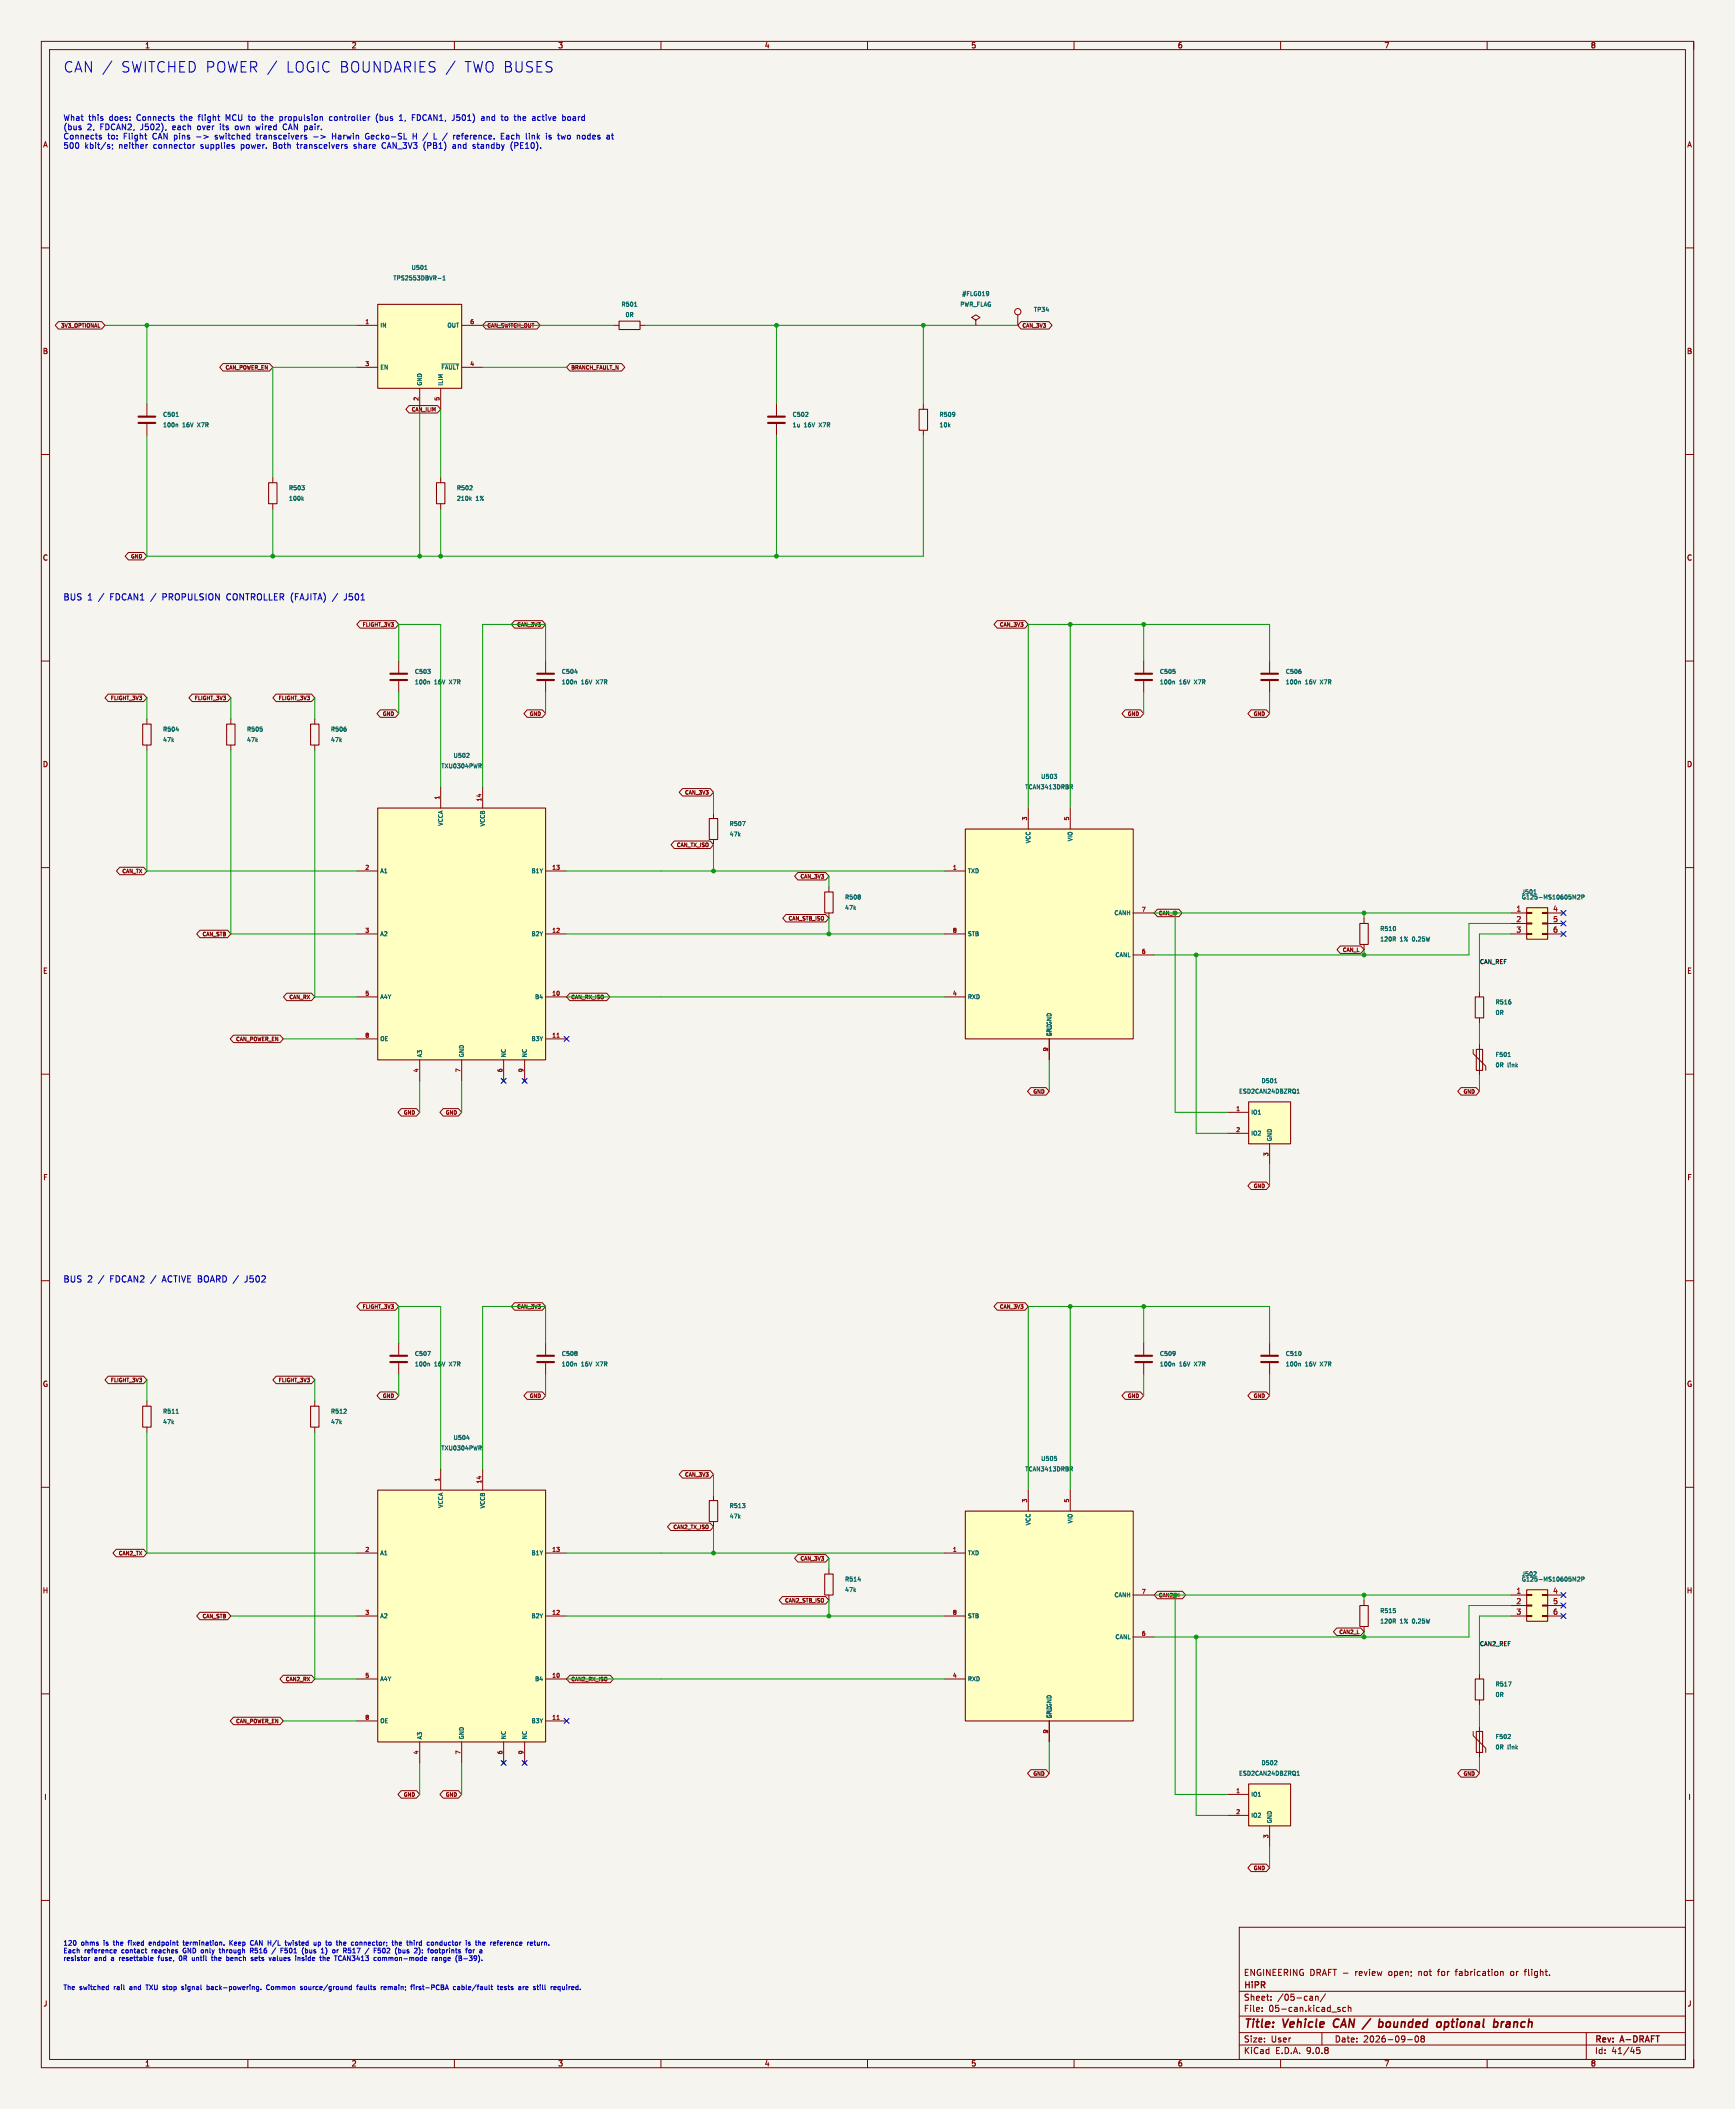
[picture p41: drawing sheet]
<svg xmlns="http://www.w3.org/2000/svg" width="420mm" height="511mm" viewBox="0 0 420 511" stroke-linecap="round" stroke-linejoin="round" font-family="sans-serif">
<defs><g id="words">
<g font-size="3.5" fill="#0000c2">
<text x="15.2" y="17.8">CAN /</text>
<text x="29" y="17.8">SWITCHED POWER /</text>
<text x="68.8" y="17.8">LOGIC BOUNDARIES /</text>
<text x="111.8" y="17.8">TWO BUSES</text>
</g>
<g font-size="2.8" fill="#840000">
<text x="301" y="491.4">Title:</text>
<text x="310.7" y="491.4">Vehicle</text>
<text x="323.6" y="491.4">CAN /</text>
<text x="336.2" y="491.4">bounded</text>
<text x="351.1" y="491.4">optional</text>
<text x="365.6" y="491.4">branch</text>
</g>
<g font-size="2.1" fill="#0000c2">
<text x="15.2" y="145.5">BUS</text>
<text x="21.1" y="145.5">1</text>
<text x="23.9" y="145.5">/</text>
<text x="26.8" y="145.5">FDCAN1</text>
<text x="36.8" y="145.5">/</text>
<text x="39.7" y="145.5">PROPULSION</text>
<text x="55.4" y="145.5">CONTROLLER (FAJITA)</text>
<text x="84.3" y="145.5">J501</text>
<text x="15.2" y="310.6">BUS</text>
<text x="21.1" y="310.6">2</text>
<text x="23.9" y="310.6">/</text>
<text x="26.8" y="310.6">FDCAN2</text>
<text x="36.8" y="310.6">/</text>
<text x="39.7" y="310.6">ACTIVE BOARD /</text>
<text x="60.1" y="310.6">J502</text>
</g>
<g font-size="2.1" fill="#840000">
<text x="301" y="478.5">ENGINEERING DRAFT -</text>
<text x="328.2" y="478.5">review</text>
<text x="336.4" y="478.5">open;</text>
<text x="343.8" y="478.5">not</text>
<text x="348.7" y="478.5">for</text>
<text x="353.1" y="478.5">fabrication</text>
<text x="366.5" y="478.5">or</text>
<text x="370.1" y="478.5">flight.</text>
<text x="301" y="484.5">Sheet:</text>
<text x="301" y="481.7">HiPR</text>
<text x="309.2" y="484.5">/05-can/</text>
<text x="301" y="487.2">File:</text>
<text x="307.1" y="487.2">05-can.kicad_sch</text>
<text x="301" y="497.4">KiCad</text>
<text x="301" y="494.6">Size:</text>
<text x="307.7" y="494.6">User</text>
<text x="308.7" y="497.4">E.D.A.</text>
<text x="316.3" y="497.4">9.0.8</text>
<text x="323" y="494.6">Date:</text>
<text x="330" y="494.6">2026-09-08</text>
<text x="386" y="494.8">Rev:</text>
<text x="386" y="497.4">Id:</text>
<text x="390.1" y="497.4">41/45</text>
<text x="392.4" y="494.8">A-DRAFT</text>
</g>
<g font-size="1.9" fill="#0000c2">
<text x="15.2" y="29.6">What</text>
<text x="21.4" y="29.6">this</text>
<text x="26.5" y="29.6">does:</text>
<text x="33.3" y="29.6">Connects</text>
<text x="44.1" y="29.6">the</text>
<text x="48.6" y="29.6">flight</text>
<text x="55.4" y="29.6">MCU to</text>
<text x="64.4" y="29.6">the</text>
<text x="68.9" y="29.6">propulsion</text>
<text x="81.1" y="29.6">controller</text>
<text x="92.6" y="29.6">(bus</text>
<text x="98.4" y="29.6">1,</text>
<text x="101.7" y="29.6">FDCAN1,</text>
<text x="111.6" y="29.6">J501)</text>
<text x="118.8" y="29.6">and</text>
<text x="123.9" y="29.6">to</text>
<text x="127.2" y="29.6">the</text>
<text x="131.7" y="29.6">active</text>
<text x="139.1" y="29.6">board</text>
<text x="15.2" y="31.8">(bus</text>
<text x="15.2" y="34.1">Connects</text>
<text x="21.1" y="31.8">2,</text>
<text x="24.3" y="31.8">FDCAN2,</text>
<text x="26" y="34.1">to:</text>
<text x="30" y="34.1">Flight</text>
<text x="34.2" y="31.8">J502),</text>
<text x="37.2" y="34.1">CAN pins</text>
<text x="42.1" y="31.8">each</text>
<text x="48.1" y="34.1">-&gt;</text>
<text x="48.3" y="31.8">over</text>
<text x="52.8" y="34.1">switched</text>
<text x="54" y="31.8">its</text>
<text x="57.8" y="31.8">own</text>
<text x="63" y="34.1">transceivers</text>
<text x="63.1" y="31.8">wired</text>
<text x="69.8" y="31.8">CAN pair.</text>
<text x="76.9" y="34.1">-&gt;</text>
<text x="81.6" y="34.1">Harwin</text>
<text x="89.9" y="34.1">Gecko-SL</text>
<text x="101.5" y="34.1">H /</text>
<text x="106.9" y="34.1">L /</text>
<text x="112" y="34.1">reference.</text>
<text x="123.7" y="34.1">Each</text>
<text x="130" y="34.1">link</text>
<text x="135" y="34.1">is</text>
<text x="138.1" y="34.1">two</text>
<text x="142.9" y="34.1">nodes</text>
<text x="15.2" y="36.3">500</text>
<text x="20.5" y="36.3">kbit/s;</text>
<text x="28.9" y="36.3">neither</text>
<text x="37.4" y="36.3">connector</text>
<text x="48.9" y="36.3">supplies</text>
<text x="58.9" y="36.3">power.</text>
<text x="66.8" y="36.3">Both</text>
<text x="72.8" y="36.3">transceivers</text>
<text x="86.7" y="36.3">share</text>
<text x="93.7" y="36.3">CAN_3V3</text>
<text x="103.9" y="36.3">(PB1)</text>
<text x="111.2" y="36.3">and</text>
<text x="116.2" y="36.3">standby</text>
<text x="125.5" y="36.3">(PE10).</text>
</g>
<g font-size="1.8" fill="#840000">
<text x="35" y="11.9">1</text>
<text x="85" y="11.9">2</text>
<text x="135" y="11.9">3</text>
<text x="185" y="11.9">4</text>
<text x="235" y="11.9">5</text>
<text x="285" y="11.9">6</text>
<text x="335" y="11.9">7</text>
<text x="385" y="11.9">8</text>
<text x="10.3" y="35.9">A</text>
<text x="408.3" y="35.9">A</text>
<text x="10.3" y="85.9">B</text>
<text x="408.3" y="85.9">B</text>
<text x="10.3" y="135.9">C</text>
<text x="408.3" y="135.9">C</text>
<text x="10.3" y="185.9">D</text>
<text x="408.3" y="185.9">D</text>
<text x="10.3" y="235.9">E</text>
<text x="408.3" y="235.9">E</text>
<text x="10.3" y="285.9">F</text>
<text x="408.3" y="285.9">F</text>
<text x="10.3" y="335.9">G</text>
<text x="408.3" y="335.9">G</text>
<text x="10.2" y="385.9">H</text>
<text x="408.2" y="385.9">H</text>
<text x="10.6" y="435.9">I</text>
<text x="408.6" y="435.9">I</text>
<text x="10.4" y="485.9">J</text>
<text x="408.4" y="485.9">J</text>
<text x="35" y="500.4">1</text>
<text x="85" y="500.4">2</text>
<text x="135" y="500.4">3</text>
<text x="185" y="500.4">4</text>
<text x="235" y="500.4">5</text>
<text x="285" y="500.4">6</text>
<text x="335" y="500.4">7</text>
<text x="385" y="500.4">8</text>
</g>
<g font-size="1.8" fill="#a90000">
<text x="367" y="220.7">1</text>
<text x="375.8" y="220.7">4</text>
<text x="367" y="223.3">2</text>
<text x="367" y="225.8">3</text>
<text x="375.8" y="223.3">5</text>
<text x="375.8" y="225.8">6</text>
<text x="367" y="385.8">1</text>
<text x="367" y="388.4">2</text>
<text x="375.8" y="385.8">4</text>
<text x="375.8" y="388.4">5</text>
<text x="367" y="390.9">3</text>
<text x="375.8" y="390.9">6</text>
</g>
<g font-size="1.6" fill="#0000c2">
<text x="15.2" y="471.2">120</text>
<text x="15.2" y="473">Each</text>
<text x="19.6" y="471.2">ohms</text>
<text x="20.5" y="473">reference</text>
<text x="25.3" y="471.2">is</text>
<text x="27.9" y="471.2">the</text>
<text x="29.6" y="473">contact</text>
<text x="31.6" y="471.2">fixed</text>
<text x="36.9" y="471.2">endpoint</text>
<text x="37.1" y="473">reaches</text>
<text x="44.9" y="473">GND only</text>
<text x="45.4" y="471.2">termination.</text>
<text x="54.2" y="473">through</text>
<text x="56.9" y="471.2">Keep</text>
<text x="61.8" y="473">R516</text>
<text x="62.1" y="471.2">CAN H/L</text>
<text x="67.4" y="473">/</text>
<text x="69.7" y="473">F501</text>
<text x="71" y="471.2">twisted</text>
<text x="75.1" y="473">(bus</text>
<text x="78.1" y="471.2">up</text>
<text x="79.9" y="473">1)</text>
<text x="81.3" y="471.2">to</text>
<text x="82.9" y="473">or</text>
<text x="84.1" y="471.2">the</text>
<text x="85.8" y="473">R517</text>
<text x="87.9" y="471.2">connector;</text>
<text x="91.3" y="473">/</text>
<text x="93.6" y="473">F502</text>
<text x="98.1" y="471.2">the</text>
<text x="99" y="473">(bus</text>
<text x="101.8" y="471.2">third</text>
<text x="103.9" y="473">2):</text>
<text x="106.9" y="471.2">conductor</text>
<text x="107.4" y="473">footprints</text>
<text x="116.6" y="471.2">is</text>
<text x="116.8" y="473">for</text>
<text x="119.2" y="471.2">the</text>
<text x="123" y="471.2">reference</text>
<text x="132.1" y="471.2">return.</text>
<text x="15.2" y="474.9">resistor</text>
<text x="22.9" y="474.9">and</text>
<text x="27.1" y="474.9">a</text>
<text x="29.2" y="474.9">resettable</text>
<text x="38.9" y="474.9">fuse,</text>
<text x="44.2" y="474.9">0R</text>
<text x="47.5" y="474.9">until</text>
<text x="52.5" y="474.9">the</text>
<text x="56.3" y="474.9">bench</text>
<text x="62.5" y="474.9">sets</text>
<text x="67.1" y="474.9">values</text>
<text x="73.7" y="474.9">inside</text>
<text x="79.9" y="474.9">the</text>
<text x="83.7" y="474.9">TCAN3413</text>
<text x="93.4" y="474.9">common-mode</text>
<text x="107.7" y="474.9">range</text>
<text x="113.6" y="474.9">(B-39).</text>
<text x="15.2" y="481.9">The</text>
<text x="19.2" y="481.9">switched</text>
<text x="27.7" y="481.9">rail</text>
<text x="31.7" y="481.9">and</text>
<text x="36" y="481.9">TXU stop</text>
<text x="45" y="481.9">signal</text>
<text x="51.3" y="481.9">back-powering.</text>
<text x="66" y="481.9">Common</text>
<text x="74.5" y="481.9">source/ground</text>
<text x="88.4" y="481.9">faults</text>
<text x="94.4" y="481.9">remain;</text>
<text x="101.9" y="481.9">first-PCBA</text>
<text x="112.4" y="481.9">cable/fault</text>
<text x="123.3" y="481.9">tests</text>
<text x="128.6" y="481.9">are</text>
<text x="132.5" y="481.9">still</text>
<text x="136.9" y="481.9">required.</text>
</g>
<g font-size="1.4" fill="#006464">
<text x="99.5" y="65.5">U501</text>
<text x="95.1" y="68.1">TPS2553DBVR-1</text>
<text x="232.8" y="71.9">#FLG019</text>
<text x="150.3" y="74.4">R501</text>
<text x="151.3" y="76.9">0R</text>
<text x="232.3" y="74.4">PWR_FLAG</text>
<text x="250.2" y="75.7">TP34</text>
<text x="91.9" y="79.5">IN</text>
<text x="108.1" y="79.5">OUT</text>
<text x="91.9" y="89.6">EN</text>
<text x="106.7" y="89.6">~{FAULT}</text>
<text x="102.3" y="93.5" transform="rotate(-90 102.3 93.5)">GND</text>
<text x="107.4" y="93.5" transform="rotate(-90 107.4 93.5)">ILIM</text>
<text x="39.3" y="101.1">C501</text>
<text x="191.7" y="101.1">C502</text>
<text x="227.3" y="101.1">R509</text>
<text x="39.3" y="103.6">100n</text>
<text x="44.2" y="103.6">16V</text>
<text x="48" y="103.6">X7R</text>
<text x="191.7" y="103.6">1u</text>
<text x="194.6" y="103.6">16V</text>
<text x="198.5" y="103.6">X7R</text>
<text x="227.3" y="103.6">10k</text>
<text x="69.8" y="118.9">R503</text>
<text x="110.5" y="118.9">R502</text>
<text x="69.8" y="121.4">100k</text>
<text x="110.5" y="121.4">210k</text>
<text x="115.2" y="121.4">1%</text>
<text x="100.3" y="165.8">100n</text>
<text x="100.3" y="163.3">C503</text>
<text x="105.1" y="165.8">16V</text>
<text x="109" y="165.8">X7R</text>
<text x="135.9" y="165.8">100n</text>
<text x="135.9" y="163.3">C504</text>
<text x="140.7" y="165.8">16V</text>
<text x="144.5" y="165.8">X7R</text>
<text x="280.6" y="165.8">100n</text>
<text x="280.6" y="163.3">C505</text>
<text x="285.5" y="165.8">16V</text>
<text x="289.3" y="165.8">X7R</text>
<text x="311.1" y="165.8">100n</text>
<text x="311.1" y="163.3">C506</text>
<text x="316" y="165.8">16V</text>
<text x="319.8" y="165.8">X7R</text>
<text x="39.3" y="179.8">47k</text>
<text x="39.3" y="177.3">R504</text>
<text x="59.7" y="179.8">47k</text>
<text x="59.7" y="177.3">R505</text>
<text x="80" y="179.8">47k</text>
<text x="80" y="177.3">R506</text>
<text x="109.6" y="183.6">U502</text>
<text x="106.7" y="186.2">TXU0304PWR</text>
<text x="248" y="191.2">TCAN3413DRBR</text>
<text x="251.9" y="188.7">U503</text>
<text x="107.4" y="200.1" transform="rotate(-90 107.4 200.1)">VCCA</text>
<text x="117.6" y="200.2" transform="rotate(-90 117.6 200.2)">VCCB</text>
<text x="176.5" y="202.7">47k</text>
<text x="176.5" y="200.1">R507</text>
<text x="259.8" y="203.8" transform="rotate(-90 259.8 203.8)">VIO</text>
<text x="249.6" y="204.3" transform="rotate(-90 249.6 204.3)">VCC</text>
<text x="91.9" y="211.6">A1</text>
<text x="128.5" y="211.6">B1Y</text>
<text x="234.2" y="211.6">TXD</text>
<text x="204.4" y="220.5">47k</text>
<text x="204.4" y="217.9">R508</text>
<text x="269.6" y="221.7">CANH</text>
<text x="368.3" y="216.6">J501</text>
<text x="368.3" y="217.9">G125-MS10605M2P</text>
<text x="91.9" y="226.8">A2</text>
<text x="128.5" y="226.8">B2Y</text>
<text x="234.2" y="226.8">STB</text>
<text x="334" y="225.5">R510</text>
<text x="269.8" y="231.9">CANL</text>
<text x="334" y="228.1">120R</text>
<text x="338.9" y="228.1">1%</text>
<text x="342.1" y="228.1">0.25W</text>
<text x="91.9" y="242">A4Y</text>
<text x="129.4" y="242">B4</text>
<text x="234.2" y="242">RXD</text>
<text x="361.9" y="243.3">R516</text>
<text x="361.9" y="245.9">0R</text>
<text x="254.7" y="251" transform="rotate(-90 254.7 251)">GND</text>
<text x="254.7" y="251" transform="rotate(-90 254.7 251)">EP_GND</text>
<text x="91.9" y="252.2">OE</text>
<text x="102.3" y="256" transform="rotate(-90 102.3 256)">A3</text>
<text x="112.5" y="256" transform="rotate(-90 112.5 256)">GND</text>
<text x="122.6" y="256" transform="rotate(-90 122.6 256)">NC</text>
<text x="127.7" y="256" transform="rotate(-90 127.7 256)">NC</text>
<text x="128.5" y="252.2">B3Y</text>
<text x="361.9" y="256">F501</text>
<text x="305.3" y="262.4">D501</text>
<text x="361.9" y="258.6">0R</text>
<text x="364.9" y="258.6">link</text>
<text x="299.8" y="264.9">ESD2CAN24DBZRQ1</text>
<text x="302.8" y="270">IO1</text>
<text x="302.8" y="275.1">IO2</text>
<text x="308.1" y="276.4" transform="rotate(-90 308.1 276.4)">GND</text>
<text x="100.3" y="328.4">C507</text>
<text x="135.9" y="328.4">C508</text>
<text x="280.6" y="328.4">C509</text>
<text x="311.1" y="328.4">C510</text>
<text x="100.3" y="330.9">100n</text>
<text x="105.1" y="330.9">16V</text>
<text x="109" y="330.9">X7R</text>
<text x="135.9" y="330.9">100n</text>
<text x="140.7" y="330.9">16V</text>
<text x="144.5" y="330.9">X7R</text>
<text x="280.6" y="330.9">100n</text>
<text x="285.5" y="330.9">16V</text>
<text x="289.3" y="330.9">X7R</text>
<text x="311.1" y="330.9">100n</text>
<text x="316" y="330.9">16V</text>
<text x="319.8" y="330.9">X7R</text>
<text x="39.3" y="344.9">47k</text>
<text x="39.3" y="342.4">R511</text>
<text x="80" y="344.9">47k</text>
<text x="80" y="342.4">R512</text>
<text x="106.7" y="351.3">TXU0304PWR</text>
<text x="109.6" y="348.7">U504</text>
<text x="251.9" y="353.8">U505</text>
<text x="248" y="356.3">TCAN3413DRBR</text>
<text x="107.4" y="365.2" transform="rotate(-90 107.4 365.2)">VCCA</text>
<text x="117.6" y="365.3" transform="rotate(-90 117.6 365.3)">VCCB</text>
<text x="176.5" y="365.2">R513</text>
<text x="176.5" y="367.8">47k</text>
<text x="249.6" y="369.4" transform="rotate(-90 249.6 369.4)">VCC</text>
<text x="259.8" y="368.9" transform="rotate(-90 259.8 368.9)">VIO</text>
<text x="91.9" y="376.7">A1</text>
<text x="128.5" y="376.7">B1Y</text>
<text x="234.2" y="376.7">TXD</text>
<text x="204.4" y="383">R514</text>
<text x="368.3" y="381.7">J502</text>
<text x="368.3" y="383">G125-MS10605M2P</text>
<text x="204.4" y="385.6">47k</text>
<text x="269.6" y="386.8">CANH</text>
<text x="91.9" y="391.9">A2</text>
<text x="128.5" y="391.9">B2Y</text>
<text x="234.2" y="391.9">STB</text>
<text x="334" y="390.6">R515</text>
<text x="334" y="393.2">120R</text>
<text x="338.9" y="393.2">1%</text>
<text x="342.1" y="393.2">0.25W</text>
<text x="269.8" y="397">CANL</text>
<text x="91.9" y="407.1">A4Y</text>
<text x="129.4" y="407.1">B4</text>
<text x="234.2" y="407.1">RXD</text>
<text x="361.9" y="408.4">R517</text>
<text x="361.9" y="411">0R</text>
<text x="91.9" y="417.3">OE</text>
<text x="128.5" y="417.3">B3Y</text>
<text x="254.7" y="416.1" transform="rotate(-90 254.7 416.1)">GND</text>
<text x="254.7" y="416.1" transform="rotate(-90 254.7 416.1)">EP_GND</text>
<text x="102.3" y="421.1" transform="rotate(-90 102.3 421.1)">A3</text>
<text x="112.5" y="421.1" transform="rotate(-90 112.5 421.1)">GND</text>
<text x="122.6" y="421.1" transform="rotate(-90 122.6 421.1)">NC</text>
<text x="127.7" y="421.1" transform="rotate(-90 127.7 421.1)">NC</text>
<text x="361.9" y="421.1">F502</text>
<text x="361.9" y="423.7">0R</text>
<text x="364.9" y="423.7">link</text>
<text x="299.8" y="430">ESD2CAN24DBZRQ1</text>
<text x="305.3" y="427.5">D502</text>
<text x="302.8" y="435.1">IO1</text>
<text x="302.8" y="440.2">IO2</text>
<text x="308.1" y="441.5" transform="rotate(-90 308.1 441.5)">GND</text>
</g>
<g font-size="1.4" fill="#a90000">
<text x="88.3" y="78.5">1</text>
<text x="113.7" y="78.5">6</text>
<text x="88.3" y="88.7">3</text>
<text x="113.7" y="88.7">4</text>
<text x="101.3" y="97.1" transform="rotate(-90 101.3 97.1)">2</text>
<text x="106.4" y="97.1" transform="rotate(-90 106.4 97.1)">5</text>
<text x="106.4" y="193.7" transform="rotate(-90 106.4 193.7)">1</text>
<text x="116.6" y="194.1" transform="rotate(-90 116.6 194.1)">14</text>
<text x="248.7" y="198.7" transform="rotate(-90 248.7 198.7)">3</text>
<text x="258.8" y="198.7" transform="rotate(-90 258.8 198.7)">5</text>
<text x="88.3" y="210.6">2</text>
<text x="133.5" y="210.6">13</text>
<text x="230.5" y="210.6">1</text>
<text x="276.3" y="220.7">7</text>
<text x="88.3" y="225.8">3</text>
<text x="133.5" y="225.8">12</text>
<text x="230.5" y="225.8">8</text>
<text x="276.3" y="230.9">6</text>
<text x="88.3" y="241.1">5</text>
<text x="133.5" y="241.1">10</text>
<text x="230.5" y="241.1">4</text>
<text x="88.3" y="251.2">8</text>
<text x="133.5" y="251.2">11</text>
<text x="253.7" y="254.6" transform="rotate(-90 253.7 254.6)">2</text>
<text x="101.3" y="259.7" transform="rotate(-90 101.3 259.7)">4</text>
<text x="111.5" y="259.7" transform="rotate(-90 111.5 259.7)">7</text>
<text x="121.7" y="259.7" transform="rotate(-90 121.7 259.7)">6</text>
<text x="126.7" y="259.7" transform="rotate(-90 126.7 259.7)">9</text>
<text x="299.1" y="269">1</text>
<text x="299.1" y="274.1">2</text>
<text x="307.1" y="280" transform="rotate(-90 307.1 280)">3</text>
<text x="106.4" y="358.8" transform="rotate(-90 106.4 358.8)">1</text>
<text x="116.6" y="359.2" transform="rotate(-90 116.6 359.2)">14</text>
<text x="248.7" y="363.8" transform="rotate(-90 248.7 363.8)">3</text>
<text x="258.8" y="363.8" transform="rotate(-90 258.8 363.8)">5</text>
<text x="88.3" y="375.7">2</text>
<text x="133.5" y="375.7">13</text>
<text x="230.5" y="375.7">1</text>
<text x="276.3" y="385.8">7</text>
<text x="88.3" y="390.9">3</text>
<text x="133.5" y="390.9">12</text>
<text x="230.5" y="390.9">8</text>
<text x="276.3" y="396">6</text>
<text x="88.3" y="406.2">5</text>
<text x="133.5" y="406.2">10</text>
<text x="230.5" y="406.2">4</text>
<text x="88.3" y="416.3">8</text>
<text x="133.5" y="416.3">11</text>
<text x="253.7" y="419.7" transform="rotate(-90 253.7 419.7)">2</text>
<text x="101.3" y="424.8" transform="rotate(-90 101.3 424.8)">4</text>
<text x="111.5" y="424.8" transform="rotate(-90 111.5 424.8)">7</text>
<text x="121.7" y="424.8" transform="rotate(-90 121.7 424.8)">6</text>
<text x="126.7" y="424.8" transform="rotate(-90 126.7 424.8)">9</text>
<text x="299.1" y="434.1">1</text>
<text x="299.1" y="439.2">2</text>
<text x="307.1" y="445.1" transform="rotate(-90 307.1 445.1)">3</text>
</g>
<g font-size="1.4" fill="#0f0f0f">
<text x="358.1" y="233.4">CAN_REF</text>
<text x="358.1" y="398.5">CAN2_REF</text>
</g>
<g font-size="1.3" fill="#840000">
<text x="14.6" y="79.5">3V3_OPTIONAL</text>
<text x="117.9" y="79.5">CAN_SWITCH_OUT</text>
<text x="247.4" y="79.5">CAN_3V3</text>
<text x="54.4" y="89.7">CAN_POWER_EN</text>
<text x="138.2" y="89.7">BRANCH_FAULT_N</text>
<text x="99.5" y="99.8">CAN_ILIM</text>
<text x="31.5" y="135.4">GND</text>
<text x="87.6" y="151.9">FLIGHT_3V3</text>
<text x="125" y="151.9">CAN_3V3</text>
<text x="241.8" y="151.9">CAN_3V3</text>
<text x="26.6" y="169.7">FLIGHT_3V3</text>
<text x="47" y="169.7">FLIGHT_3V3</text>
<text x="67.3" y="169.7">FLIGHT_3V3</text>
<text x="92.5" y="173.5">GND</text>
<text x="128" y="173.5">GND</text>
<text x="272.8" y="173.5">GND</text>
<text x="303.3" y="173.5">GND</text>
<text x="165.6" y="192.5">CAN_3V3</text>
<text x="163.7" y="205.2">CAN_TX_ISO</text>
<text x="29.4" y="211.6">CAN_TX</text>
<text x="193.6" y="212.8">CAN_3V3</text>
<text x="48.8" y="226.8">CAN_STB</text>
<text x="190.7" y="223">CAN_STB_ISO</text>
<text x="324.9" y="230.6">CAN_L</text>
<text x="69.9" y="242.1">CAN_RX</text>
<text x="138.2" y="242.1">CAN_RX_ISO</text>
<text x="57" y="252.2">CAN_POWER_EN</text>
<text x="97.6" y="270">GND</text>
<text x="107.7" y="270">GND</text>
<text x="250" y="264.9">GND</text>
<text x="354.1" y="264.9">GND</text>
<text x="303.3" y="287.8">GND</text>
<text x="87.6" y="317">FLIGHT_3V3</text>
<text x="125" y="317">CAN_3V3</text>
<text x="241.8" y="317">CAN_3V3</text>
<text x="26.6" y="334.8">FLIGHT_3V3</text>
<text x="67.3" y="334.8">FLIGHT_3V3</text>
<text x="92.5" y="338.6">GND</text>
<text x="128" y="338.6">GND</text>
<text x="272.8" y="338.6">GND</text>
<text x="303.3" y="338.6">GND</text>
<text x="165.6" y="357.6">CAN_3V3</text>
<text x="162.8" y="370.3">CAN2_TX_ISO</text>
<text x="28.6" y="376.7">CAN2_TX</text>
<text x="193.6" y="377.9">CAN_3V3</text>
<text x="189.9" y="388.1">CAN2_STB_ISO</text>
<text x="48.8" y="391.9">CAN_STB</text>
<text x="324" y="395.7">CAN2_L</text>
<text x="69" y="407.2">CAN2_RX</text>
<text x="138.2" y="407.2">CAN2_RX_ISO</text>
<text x="57" y="417.3">CAN_POWER_EN</text>
<text x="250" y="430">GND</text>
<text x="354.1" y="430">GND</text>
<text x="97.6" y="435.1">GND</text>
<text x="107.7" y="435.1">GND</text>
<text x="303.3" y="452.9">GND</text>
</g>
<g font-size="1.3" fill="#009600">
<text x="280.4" y="221.7">CAN_H</text>
<text x="280.4" y="386.8">CAN2_H</text>
</g>
</g></defs>
<path d="M0 0h420v510.5h-420z" fill="#f5f4ef" stroke="#f5f4ef" stroke-width=".24"/>
<g fill="none" stroke="#840000" stroke-width=".24">
<path d="M10 10h400v490.5h-400zM12 12h396v486.5h-396zM60 10v2M110 10v2M160 10v2M210 10v2M260 10v2M310 10v2M360 10v2M410 10v2M10 60h2M408 60h2"/>
<path d="M10 110h2M408 110h2M10 160h2M408 160h2M10 210h2M200.7 214.6v1.3M408 210h2M200.7 221v1.3M10 260h2M408 260h2M10 310h2M408 310h2"/>
<path d="M35.6 339.1v1.3M76.2 339.1v1.3M132.1 325.1v2.8M132.1 330v2.8M35.6 345.5v1.2M76.2 345.5v1.2M10 360h2M408 360h2M10 410h2M408 410h2M10 460h2M300 466.5h108v32h-108z"/>
<path d="M352.2 477.2h.6M363.3 477.3h.5l.1 .9M366 477.2l-.3 .3v.4l.3 .3M369 477.2h.5M369.5 476.7l-.3 .2v1.3M408 460h2M60 498.5v2M110 498.5v2M160 498.5v2M210 498.5v2M260 498.5v2M300 495h108"/>
<path d="M300 492h108M300 488h108M300 482h108M305.5 486.8v.1M305.5 486v.1M307.7 484.1v.1M307.7 483.3v.1M310 498.5v2M317.5 483.2l.2 .2v.8M317.7 484.1l-.5 .1M317.7 483.6h-.5M318.5 483.3h.5l.1 .9"/>
<path d="M318.5 483.2v1M320 492v3M320.9 482.6l-1.3 2M323.9 486.3l.5 .2 .1 .2-.3 .2-.4-.1M323.9 486h.5M325.7 486l-.4-.1-.3 .3 .2 .6h.5M326.4 486h.6v.9M326.4 485.4v1.5M340.7 493.7h1.2M342.7 492.9l.2-.1a.8 .8 0 0 1 .5 .7 .8 .8 0 0 1-.5 .8l-.4-.6zM344.2 493.4l-.2-.2 .2-.4 .5 .1 .1 .2-.3 .3M344.2 493.4l-.2 .3v.5l.2 .1 .5-.1 .1-.2-.1-.4-.2-.2"/>
<path d="M344.2 493.4h.3M360 498.5v2M384 492v6.5M397 495.6h-.8v.7l.7-.1 .1 .8-.3 .1-.5-.1M410 498.5v2"/>
</g>
<path d="M323.1 489l-.3 .9 .3 .7M333.9 489.5l.6-.1 .3 .4-.2 .7-.7 .2M349.6 490.6h.8M349.8 489.4l-.3 2M350.4 489.4l-.6 .1M363.5 489.4l-.2 1.3M364.1 489.4l-.4 .1-.2 .3M364.9 490a.4 .4 0 0 0-.4 .3 .4 .4 0 0 0 .3 .4h.5M364.9 489.4l-.2 .1" fill="none" stroke="#840000" stroke-width=".4"/>
<path d="M130 328.2h4.1M130 329.7h4.1" fill="none" stroke="#840000" stroke-width=".51"/>
<path d="M208.2 216.7v.3M208.2 217.2v.3M139.3 330l.3 .1v.6M139.7 327.2v.3M139.7 327.7v.3M42.6 342.1h.6M83.2 342.1h.6M83.8 341.2v.3" fill="none" stroke="#006464" stroke-width=".24"/>
<path d="M199.6 215.9h2.1v5.1h-2.1zM34.5 340.4h2.1v5.1h-2.1zM75.2 340.4h2v5.1h-2z" fill="none" stroke="#840000" stroke-width=".25"/>
<path d="M91.4 360.7h40.7v61h-40.7z" fill="#ffffc2"/>
<path d="M222.5 99.1h2v5.1h-2zM91.4 360.7h40.7v61h-40.7z" fill="none" stroke="#840000" stroke-width=".25"/>
<g fill="none" stroke="#840000" stroke-width=".24">
<path d="M188 97.8v2.8M223.5 97.8v1.3M188 102.6v2.8M223.5 104.2v1.2M106.7 355.6v5.1M116.8 355.6v5.1M86.4 375.9h5M132.1 375.9h5.1M86.4 391.2h5M132.1 391.2h5.1M86.4 406.4h5M86.4 416.6h5"/>
<path d="M132.1 406.4h5.1M132.1 416.6h5.1M101.6 421.7v5M111.8 421.7v5M121.5 426.4l.8 .7M121.9 421.7v5M122.3 426.4l-.8 .7M126.6 426.4l.8 .7M127 421.7v5M127.4 426.4l-.8 .7"/>
</g>
<path d="M134.8 416.2h.6" fill="none" stroke="#a90000" stroke-width=".24"/>
<path d="M195.5 99.9v.3M231.1 99.9v.5M195 100.8h.6M231.1 100.4v.2M231.1 100.2v.1M113 348.1h.6M116.2 350.5l.3 .5M116.4 350v.5" fill="none" stroke="#006464" stroke-width=".24"/>
<path d="M185.9 100.8h4.1M185.9 102.4h4.1" fill="none" stroke="#840000" stroke-width=".51"/>
<path d="M233.7 200.7h40.6v50.8h-40.6z" fill="#ffffc2"/>
<path d="M105.7 116.9h2v5h-2zM34.5 175.3h2.1v5.1h-2.1zM54.9 175.3h2v5.1h-2zM75.2 175.3h2v5.1h-2zM233.7 200.7h40.6v50.8h-40.6zM357.4 254h1.5v5.1h-1.5zM329.2 388.6h2v5.1h-2z" fill="none" stroke="#840000" stroke-width=".25"/>
<g fill="none" stroke="#840000" stroke-width=".24">
<path d="M106.7 115.6v1.3M106.7 121.9v1.3M35.6 174v1.3M55.9 174v1.3M76.2 174v1.3M96.5 160v2.8M96.5 164.9v2.8M132.1 160v2.8M132.1 164.9v2.8M35.6 180.4v1.2M55.9 180.4v1.2M76.2 180.4v1.2"/>
<path d="M248.9 195.6v5.1M259.1 195.6v5.1M228.6 210.8h5.1M228.6 226.1h5.1M274.3 221h5.1M274.3 231.2h5.1M228.6 241.3h5.1M254 251.5v5.1M356.6 254v1l3.1 3.1v1M358.1 252.7v7.7M96.5 325.1v2.8M96.5 330v2.8"/>
<path d="M330.2 387.4v1.2M330.2 393.7v1.3"/>
</g>
<g fill="none" stroke="#006464" stroke-width=".24">
<path d="M113.7 118.6h.6M114.3 117.7v.3M113.8 120.7l.3 .4M114.1 120.4l-.4 .4M42.6 176.7h.6M63.5 176.5v.4M83.8 176.5v.4M103.5 162h.6l-.3 .4M103.7 164.9l.3 .1v.6M104.1 162.5v.4M139.1 162.7h.7M139.3 164.9l.3 .1v.6"/>
<path d="M255.2 187.4h.6l-.3 .4M255.7 187.9v.5M259.3 190.5l.3 .5M259.4 190h.1M259.5 190l.1 .1M259.6 190.1v.2l-.2 .2M365 255.7h.6M103.5 327.1h.7l-.4 1M103.7 330l.3 .1v.6M337.5 392.4l.3 .5M337.8 392v.3M337.8 389.8v.5"/>
</g>
<path d="M94.5 163.1h4.1M94.5 164.6h4.1M130 163.1h4.1M130 164.6h4.1M94.5 328.2h4.1M94.5 329.7h4.1" fill="none" stroke="#840000" stroke-width=".51"/>
<path d="M302.3 431.8h10.1v10.2h-10.1z" fill="#ffffc2"/>
<path d="M302.3 431.8h10.1v10.2h-10.1z" fill="none" stroke="#840000" stroke-width=".25"/>
<path d="M297.2 434.4h5.1M297.2 439.4h5.1M307.3 442v5.1" fill="none" stroke="#840000" stroke-width=".24"/>
<path d="M308.5 427.2h.6M309.1 426.3v.3M314 429.7h.5M314 429l.3-.3v1" fill="none" stroke="#006464" stroke-width=".24"/>
<path d="M233.7 365.8h40.6v50.8h-40.6z" fill="#ffffc2"/>
<path d="M233.7 365.8h40.6v50.8h-40.6zM357.1 406.4h2.1v5.1h-2.1z" fill="none" stroke="#840000" stroke-width=".25"/>
<g fill="none" stroke="#840000" stroke-width=".24">
<path d="M276.9 325.1v2.8M276.9 330v2.8M307.3 325.1v2.8M307.3 330v2.8M228.6 375.9h5.1M248.9 360.7v5.1M259.1 360.7v5.1M228.6 391.2h5.1M274.3 386.1h5.1M274.3 396.3h5.1M228.6 406.4h5.1M254 416.6v5.1"/>
<path d="M358.1 405.1v1.3M358.1 411.5v1.3"/>
</g>
<path d="M284 330l.3 .1v.6M284.4 327.2v.7M284.5 327.6l-.1 .1M314.5 330l.3 .1v.6M314.9 327.3v.6M255.3 352.5h.4M255.7 353v.5M259.3 355.6l.3 .5M259.4 355.1l.2 .2-.2 .3M365.1 407.1h.7l-.4 1" fill="none" stroke="#006464" stroke-width=".24"/>
<path d="M274.8 328.2h4.1M274.8 329.7h4.1M305.3 328.2h4.1M305.3 329.7h4.1" fill="none" stroke="#840000" stroke-width=".51"/>
<path d="M91.4 195.6h40.7v61h-40.7z" fill="#ffffc2"/>
<path d="M91.4 195.6h40.7v61h-40.7zM357.4 419.1h1.5v5.1h-1.5z" fill="none" stroke="#840000" stroke-width=".25"/>
<g fill="none" stroke="#840000" stroke-width=".24">
<path d="M106.7 190.5v5.1M116.8 190.5v5.1M86.4 210.8h5M132.1 210.8h5.1M86.4 226.1h5M132.1 226.1h5.1M86.4 241.3h5M86.4 251.5h5M101.6 256.6v5M111.8 256.6v5M121.9 256.6v5M127 256.6v5"/>
<path d="M132.1 241.3h5.1M132.1 251.5h5.1M121.5 261.3l.8 .7M122.3 261.3l-.8 .7M126.6 261.3l.8 .7M127.4 261.3l-.8 .7M356.6 419.1v1l3.1 3.1v1M358.1 417.8v7.7"/>
</g>
<path d="M134.8 251.1h.6" fill="none" stroke="#a90000" stroke-width=".24"/>
<path d="M113.5 182.4v.4l-.6 .6h.6M116.2 185.4l.3 .5M116.4 184.9v.5M365.5 419.9l.1 .4-.6 .5h.6" fill="none" stroke="#006464" stroke-width=".24"/>
<path d="M91.4 73.7h20.4v20.3h-20.4z" fill="#ffffc2"/>
<path d="M91.4 73.7h20.4v20.3h-20.4z" fill="none" stroke="#840000" stroke-width=".25"/>
<path d="M86.4 78.8h5M111.8 78.8h5M86.4 88.9h5M101.6 94v5.1M106.7 94v5.1M111.8 88.9h5" fill="none" stroke="#840000" stroke-width=".24"/>
<path d="M102.8 65.2h.6M103 64.4l.1-.2v1M106 67.4h.8M107.2 67.8h.6M107.2 67.1l.3-.3v1M106.9 88.1h4.2" fill="none" stroke="#006464" stroke-width=".24"/>
<path d="M302.3 266.7h10.1v10.2h-10.1z" fill="#ffffc2"/>
<path d="M171.7 198.1h2v5.1h-2zM329.2 223.5h2v5.1h-2zM357.1 241.3h2.1v5.1h-2.1zM302.3 266.7h10.1v10.2h-10.1zM199.6 381h2.1v5.1h-2.1z" fill="none" stroke="#840000" stroke-width=".25"/>
<g fill="none" stroke="#840000" stroke-width=".24">
<path d="M236.2 77.5l1-.7-1-.6-1 .6 1 .7v1.3M236.2 78.8h.1M276.9 160v2.8M276.9 164.9v2.8M172.7 196.9v1.2M172.7 203.2v1.3M330.2 222.3v1.2M330.2 228.6v1.3M358.1 240v1.3M358.1 246.4v1.3M297.2 269.3h5.1M297.2 274.3h5.1"/>
<path d="M307.3 276.9v5.1M200.7 379.7v1.3M200.7 386.1v1.3"/>
</g>
<g fill="none" stroke="#006464" stroke-width=".24">
<path d="M239 70.6l.3 .2v.6l-.2 .2M239.3 71l-.3 .2M284 164.9l.3 .1v.6M284.4 162.5v.4M179.7 198.8h.7l-.4 1.1M337.5 227.3l.3 .5M337.8 226.9v.3M337.8 224.4v.7M365.7 242.5v.4M308.5 262.1h.6M314 264.6h.5M314 263.9l.3-.3v1"/>
<path d="M207.7 382.4h.6"/>
</g>
<path d="M274.8 163.1h4.1M274.8 164.6h4.1" fill="none" stroke="#840000" stroke-width=".51"/>
<path d="M369.6 219.7h5v7.6h-5z" fill="#ffffc2"/>
<path d="M65 116.9h2.1v5h-2.1zM369.6 219.7h5v7.6h-5zM171.7 363.2h2v5.1h-2z" fill="none" stroke="#840000" stroke-width=".25"/>
<g fill="none" stroke="#840000" stroke-width=".24">
<path d="M35.6 97.8v2.8M35.6 102.6v2.8M66 115.6v1.3M66 121.9v1.3M365.8 221h3.8M365.8 223.5h3.8M365.8 226.1h3.8M369.6 220.9h1.2v.2h-1.2zM369.6 223.4h1.2v.3h-1.2zM369.6 225.9h1.2v.3h-1.2zM373.4 220.9h1.2v.2h-1.2zM373.4 223.4h1.2v.3h-1.2z"/>
<path d="M373.4 225.9h1.2v.3h-1.2zM374.6 221h3.9M374.6 223.5h3.9M374.6 226.1h3.9M172.7 362v1.2M172.7 368.3v1.3"/>
</g>
<path d="M42.6 100.8h.6M42.7 102.7l.3 .1v.5M73 117.6h.7l-.4 .4M73.6 118.1v.4M73.2 120.7l.3 .4M73.5 120.4l-.4 .4M371.3 216.4h.6M371.5 215.5l.1-.1v1M381.9 216.7l.4-.1 .2 .3-.7 .7h.7M382.9 217.2l.5-.1v-.4l-.5-.1v1M179.7 363.9h.6l-.3 .4M180.3 364.4v.5" fill="none" stroke="#006464" stroke-width=".24"/>
<path d="M33.5 100.8h4.1M33.5 102.4h4.1" fill="none" stroke="#840000" stroke-width=".51"/>
<path d="M369.6 384.8h5v7.6h-5z" fill="#ffffc2"/>
<path d="M149.9 77.7h5v2.1h-5zM369.6 384.8h5v7.6h-5z" fill="none" stroke="#840000" stroke-width=".25"/>
<g fill="none" stroke="#840000" stroke-width=".24">
<path d="M14.2 77.9h10.4l.8 .9-.8 .9h-10.4l-.8-.9zM117.6 77.9h12.4l.8 .9-.8 .9h-12.4l-.8-.9zM148.6 78.8h1.3M154.9 78.8h1.3M246.4 76.2v2.6M247.2 77.9h6.7l.8 .9-.8 .9h-6.7l-.8-.9zM54 88h11.3l.7 .9-.7 .9h-11.3l-.8-.9zM99 98.2h6.9l.8 .9-.8 .9h-6.9l-.8-.9zM137.9 88h12.6l.8 .9-.8 .9h-12.6l-.7-.9zM31.1 133.7h3.7l.8 .9-.8 .9h-3.7l-.8-.9zM87.2 150.2h8.5l.8 .9-.8 .9h-8.5l-.8-.9zM124.6 150.2h6.7l.8 .9-.8 .9h-6.7l-.8-.9z"/>
<path d="M241.4 150.2h6.7l.8 .9-.8 .9h-6.7l-.8-.9zM26.2 168h8.6l.8 .9-.8 .9h-8.6l-.8-.9zM46.5 168h8.6l.8 .9-.8 .9h-8.6l-.8-.9zM66.8 168h8.6l.8 .9-.8 .9h-8.6l-.7-.9zM92 171.8h3.7l.8 .9-.8 .9h-3.7l-.7-.9zM127.6 171.8h3.7l.8 .9-.8 .9h-3.7l-.8-.9zM272.4 171.8h3.7l.8 .9-.8 .9h-3.7l-.8-.9zM302.9 171.8h3.7l.7 .9-.7 .9h-3.7l-.8-.9zM307.3 160v2.8M307.3 164.9v2.8M165.2 190.9h6.7l.8 .9-.8 .9h-6.7l-.8-.9zM29 209.9h5.8l.8 .9-.8 .9h-5.8l-.8-.9z"/>
<path d="M163.2 203.6h8.7l.8 .9-.8 .9h-8.7l-.8-.9zM193.1 211.2h6.8l.8 .9-.8 .9h-6.8l-.7-.9zM48.4 225.2h6.7l.8 .9-.8 .9h-6.7l-.8-.9zM190.3 221.4h9.6l.8 .9-.8 .9h-9.6l-.8-.9zM280.2 220.1h5.2l.8 .9-.8 .9h-5.2l-.8-.9zM324.4 229h5l.8 .9-.8 .9h-5l-.7-.9zM56.5 250.6h11.3l.8 .9-.8 .9h-11.3l-.8-.9zM69.4 240.4h6l.8 .9-.8 .9h-6l-.8-.9zM137.9 240.4h9l.8 .9-.8 .9h-9l-.7-.9zM97.1 268.4h3.7l.8 .9-.8 .9h-3.7l-.8-.9zM107.3 268.4h3.7l.8 .9-.8 .9h-3.7l-.8-.9zM249.5 263.3h3.7l.8 .9-.8 .9h-3.7l-.8-.9z"/>
<path d="M353.7 263.3h3.7l.7 .9-.7 .9h-3.7l-.8-.9zM302.9 286.1h3.7l.7 .9-.7 .9h-3.7l-.8-.9zM87.2 315.3h8.5l.8 .9-.8 .9h-8.5l-.8-.9zM124.6 315.3h6.7l.8 .9-.8 .9h-6.7l-.8-.9zM241.4 315.3h6.7l.8 .9-.8 .9h-6.7l-.8-.9zM26.2 333.1h8.6l.8 .9-.8 .9h-8.6l-.8-.9zM66.8 333.1h8.6l.8 .9-.8 .9h-8.6l-.7-.9zM92 336.9h3.7l.8 .9-.8 .9h-3.7l-.7-.9zM127.6 336.9h3.7l.8 .9-.8 .9h-3.7l-.8-.9zM272.4 336.9h3.7l.8 .9-.8 .9h-3.7l-.8-.9zM302.9 336.9h3.7l.7 .9-.7 .9h-3.7l-.8-.9zM165.2 356h6.7l.8 .9-.8 .9h-6.7l-.8-.9z"/>
<path d="M28.1 375h6.7l.8 .9-.8 .9h-6.7l-.8-.9zM162.4 368.7h9.5l.8 .9-.8 .9h-9.5l-.8-.9zM193.1 376.3h6.8l.8 .9-.8 .9h-6.8l-.7-.9zM48.4 390.3h6.7l.8 .9-.8 .9h-6.7l-.8-.9zM189.4 386.5h10.5l.8 .9-.8 .9h-10.5l-.8-.9zM280.2 385.2h6l.8 .9-.8 .9h-6l-.8-.9zM323.6 394.1h5.8l.8 .9-.8 .9h-5.8l-.8-.9zM365.8 386.1h3.8M365.8 388.6h3.8M365.8 391.2h3.8M369.6 386h1.2v.2h-1.2zM369.6 388.5h1.2v.3h-1.2z"/>
<path d="M369.6 391h1.2v.3h-1.2zM373.4 386h1.2v.2h-1.2zM373.4 388.5h1.2v.3h-1.2zM373.4 391h1.2v.3h-1.2zM374.6 386.1h3.9M374.6 388.6h3.9M374.6 391.2h3.9M56.5 415.7h11.3l.8 .9-.8 .9h-11.3l-.8-.9zM68.6 405.5h6.8l.8 .9-.8 .9h-6.8l-.8-.9zM137.9 405.5h9.8l.8 .9-.8 .9h-9.8l-.7-.9zM97.1 433.5h3.7l.8 .9-.8 .9h-3.7l-.8-.9zM107.3 433.5h3.7l.8 .9-.8 .9h-3.7l-.8-.9z"/>
<path d="M249.5 428.4h3.7l.8 .9-.8 .9h-3.7l-.8-.9zM353.7 428.4h3.7l.7 .9-.7 .9h-3.7l-.8-.9zM302.9 451.2h3.7l.7 .9-.7 .9h-3.7l-.8-.9z"/>
<circle cx="246.4" cy="75.4" r=".76"/>
</g>
<path d="M153.6 74.1h.6M314.5 164.9l.3 .1v.6M314.9 162.5v.4M371.7 380.5l.2 .2-.1 .2-.6 .6h.7M381.9 381.8l.4-.1 .2 .3-.7 .7h.7M382.9 382.3l.5-.1v-.4l-.5-.1v1" fill="none" stroke="#006464" stroke-width=".24"/>
<path d="M305.3 163.1h4.1M305.3 164.6h4.1" fill="none" stroke="#840000" stroke-width=".51"/>
<g fill="none" stroke="#009600" stroke-width=".24">
<path d="M25.4 78.8h61M35.6 78.8v19M116.8 78.8h31.8M156.2 78.8h90.2M188 78.8v19M223.5 78.8v19M86.4 88.9h-20.4v26.7M101.6 99.1v35.5M106.7 99.1v16.5M116.8 88.9h20.4M35.6 105.4v29.2h187.9v-29.2M188 105.4v29.2"/>
<path d="M66 123.2v11.4M106.7 123.2v11.4M259.1 151.1v44.5M276.9 151.1v8.9M35.6 168.9v5.1M55.9 168.9v5.1M76.2 168.9v5.1M96.5 160v-8.9h10.2v39.4M96.5 167.7v5M132.1 160v-8.9h-15.3v39.4M132.1 167.7v5M276.9 167.7v5"/>
<path d="M307.3 160v-8.9h-58.4v44.5M307.3 167.7v5M35.6 181.6v29.2h50.8M55.9 181.6v44.5h30.5M76.2 181.6v59.7h10.2M172.7 191.8v5.1M137.2 210.8h91.4M172.7 204.5v6.3M200.7 212.1v2.5M137.2 226.1h91.4M200.7 222.3v3.8M279.4 221h86.4"/>
<path d="M284.5 221v48.3h12.7M289.6 231.2v43.1h7.6M330.2 221v1.3M330.2 229.9v1.3M365.8 226.1h-7.7v13.9M365.8 223.5h-10.2v7.7h-76.2M68.6 251.5h17.8M137.2 241.3h91.4M254 256.6v7.6M358.1 247.7v5M101.6 261.6v7.7M111.8 261.6v7.7"/>
<path d="M358.1 260.4v3.8M307.3 282v5M259.1 316.2v44.5M276.9 316.2v8.9M35.6 334v5.1M76.2 334v5.1M96.5 325.1v-8.9h10.2v39.4M96.5 332.8v5M132.1 325.1v-8.9h-15.3v39.4M132.1 332.8v5M276.9 332.8v5M307.3 325.1v-8.9h-58.4v44.5"/>
<path d="M307.3 332.8v5M35.6 346.7v29.2h50.8M76.2 346.7v59.7h10.2M172.7 356.9v5.1M137.2 375.9h91.4M172.7 369.6v6.3M200.7 377.2v2.5M55.9 391.2h30.5M137.2 391.2h91.4M200.7 387.4v3.8M279.4 386.1h86.4M284.5 386.1v48.3h12.7"/>
<path d="M289.6 396.3v43.1h7.6M330.2 386.1v1.3M330.2 395v1.3M365.8 391.2h-7.7v13.9M365.8 388.6h-10.2v7.7h-76.2M68.6 416.6h17.8M137.2 406.4h91.4M358.1 412.8v5M101.6 426.7v7.7M111.8 426.7v7.7M254 421.7v7.6M358.1 425.5v3.8"/>
<path d="M307.3 447.1v5"/>
</g>
<g fill="none" stroke="#000084" stroke-width=".24">
<path d="M377.9 225.5l1.2 1.2M377.9 220.4l1.2 1.2M377.9 222.9l1.2 1.2M379.1 225.5l-1.2 1.2M379.1 220.4l-1.2 1.2M379.1 222.9l-1.2 1.2M136.6 250.9l1.2 1.2M137.8 250.9l-1.2 1.2M121.3 261l1.2 1.2M122.5 261l-1.2 1.2M126.4 261l1.2 1.2M127.6 261l-1.2 1.2"/>
<path d="M377.9 390.6l1.2 1.2M377.9 385.5l1.2 1.2M377.9 388l1.2 1.2M379.1 390.6l-1.2 1.2M379.1 385.5l-1.2 1.2M379.1 388l-1.2 1.2M136.6 416l1.2 1.2M137.8 416l-1.2 1.2M121.3 426.1l1.2 1.2M122.5 426.1l-1.2 1.2M126.4 426.1l1.2 1.2M127.6 426.1l-1.2 1.2"/>
</g>
<g fill="none" stroke="#0000c2" stroke-width=".24">
<path d="M27.1 14.8l-2.2 3.2M67 14.8l-2.2 3.2M110.2 14.8l-2.2 3.2M19.6 31v.3M24.1 33.1l.4 .2 .1 .2-.2 .2-.4-.1M24.2 32.7l-.1 .1M24.4 32.7l.1 .1M26.1 35.4l.4 .1 .1 .2-.2 .2h-.4M26.1 35.1h.4M27.2 35.1v.1M27.3 35.9l-.2 .2M35.3 33.6l.2 .1"/>
<path d="M35.7 35l-.2 .1M40.2 31.3l-.1 .2M46.7 35v.9M47.1 35l-.4 .3M52.1 33.6l.1 .1M52.3 32.7l-.2 .2 .2 .3M53.3 30.5v.9M53.3 30v.1M55.2 28.8l-.5-1v1.4M56.7 35.5v.4M57.2 30.5l-.3 .2v.4l.3 .3M61.9 30.5l.3 .9 .3-.7"/>
<path d="M62 32.7h.5M62.2 32.3v1.2l.2 .2M63.2 28.2h.5M63.4 27.8v1.2l.3 .2M66.2 34.5v1.4h.5M66.2 35.2h.5M67.7 28.3l.6 .1M67.7 28.2v1.4M68.3 29l-.6 .1M68.5 30.6l.3 .7h.5M71.8 35h.5M72 34.5v1.2l.2 .2"/>
<path d="M74.1 33.2l.2 .2-.2 .3M75.9 33.1h1.1M80.4 28.3l-.4-.1-.3 .3 .2 .6h.5M80.5 32.3v1.4M80.5 32.9h.8M83.9 35.5l.2 .2-.2 .2M83.9 35l.1 .1M85.7 35.9h.5M86.2 35.1l-.3-.1-.2 .2v.2l.5 .1M89.1 33.1h.2M89.3 32.3a.64 .64 0 0 0-.8 .7 .64 .64 0 0 0 .8 .5M91.5 27.6a1.61 1.61 0 0 0 0 2.1"/>
<path d="M92 27.8v1.4M92 29.1l.1 .1M92.1 28.2l-.1 .1M92.6 34.7a.68 .68 0 0 0-.1 .8 .68 .68 0 0 0 .8 .4M96.7 29.2h.8M96.9 28l.2-.2v1.4M100 32.9h.8M100 32.3v1.4M100.8 32.3v1.4M101.3 27.8h-.3v1.4h.3M102.9 36.4l.1 .1M105.1 33.7h.6"/>
<path d="M109.7 35.1h.5l.1 .8M110.3 35.3l-.7 .3 .2 .3h.5M110.5 29l.6 .2M110.6 33.2l.7-.1-.1-.3-.4-.1-.2 .2 .1 .7h.5M111.3 27.8h-.7l-.1 .6 .6-.1M115 35.5v.4M115.5 35h.5M117 28.2l.2 .2v.8M117.2 29.1l-.5 .1M117.2 28.6h-.5M117.9 28.2v1M118.3 28.2l-.4 .2"/>
<path d="M121.3 32.9h.5M122 32.3h-.7v1.4h.7M122.5 28.2l.4 .3v.5l-.4 .2M122.6 32.8h.5l.1 .9M123.2 33.1l-.7 .2 .2 .4 .5-.1M123.7 35.5l.4 1M123.8 34.7l-.1 .6M124.6 34.5v1.4M124.6 35.3h.5M128.8 32.9l.5-.1 .1 .9M128.8 32.7v1M130.4 28.2l.4 .1"/>
<path d="M130.8 29.1l-.4 .1M137.5 32.8l-.2 .2 .2 .6M137.5 28.4l.2-.2 .4 .2-.1 .7-.5-.1zM142.3 32.8l-.1 .2 .1 .6M81.7 143.6l-1.3 2M83.6 145.2h-.3M59.6 310.3h-.4M21.4 473.8v.8M21.7 473.8l-.3 .2M27.7 472.7h.4M27.7 472h.3l.2 .2-.6 .1M30.9 470.1h.5"/>
<path d="M35.1 472h.4M35.3 472.6l.2 .1M36.5 470.1l-.4 .2v.5l.4 .1M36.6 470.4l-.5 .1M36.6 473.8l.4 .1v.2l-.5 .1M37 474.5l-.4 .1M38.2 473.8h.5M43.8 473.4a.61 .61 0 0 0-.4 .6 .61 .61 0 0 0 .4 .6M44.3 470.1h.4M44.4 471.7v.9M44.4 469.7v1l.3 .2M47 474.5l-.3 .1"/>
<path d="M47 473.8v.8M51.3 473.4v1l.3 .2M52 473.4v1.2M52 473.9h.1M53 472h.5M53.2 471.6v1l.3 .1M54.2 470.8v.1M55.3 473.9l.1 .5-.2 .2M55.6 469.7v1.2M55.8 470.2l.5 .7M56.3 469.7l-.7 .7M60.6 471.6v1.1"/>
<path d="M60.9 472.2l.4 .5M61 469.7l.3 .1M61.1 471.6l.2 .2-.1 .3-.6 .1M61.1 474.2l.2 .2-.2 .2M61.1 473.8l.1 .1M61.3 470.8l-.3 .1M62.1 473.8l-.4 .2 .1 .5 .3 .1M62.3 474.1l-.6 .1M66.1 473.9l.3-.1 .2 .2M66.6 474.1l-.6 .2 .2 .3 .4-.1M66.8 471.5l-1 1.5M69 472.6l.4 .1"/>
<path d="M69 471.6v.5l.4-.1M69.7 470.1l.2 .8 .2-.6 .2 .6 .2-.8M72.2 473.9h.4v.7M73.1 474.5l.3 .1M73.3 473.8l-.2 .2 .2 .2M73.9 472h.4l.2 .2-.1 .5h-.5M73.9 471.6v1.1M76.5 470.1v.8M76.5 470.8h.1M77.1 470.2l.3-.1 .2 .2-.1 .5h-.4M77.1 470.1v1.2M78.6 473.9l.1 .7"/>
<path d="M79 469.7v1M79.1 471.9v.8l-.3 .5M79.6 473.8l-.4 .2v.5l.4 .1M79.7 474.1l-.5 .1M81.8 472h.1M82.6 474.5h.1M83.1 474.2h.5M83.4 473.4l-.4 1.2M83.6 471.6h-.4v1.1M83.7 470.2l-.3-.1-.2 .2v.5h.5M83.7 470.4l-.5 .1M84.3 471.6v.5"/>
<path d="M84.9 472.1v.5M87.1 470.1v.8M87.5 470.1l-.4 .1M90.6 472.1h.4M90.6 471.6v1.1M92.6 473.8v.8M92.7 471.8v.8l.3 .1 .2-.2M92.9 473.8l-.3 .1M95.7 470.2h.4l.1 .7M96.7 470.5l.5-.1v-.2l-.4-.1-.1 .2v.5h.5M98 472.6l-.3 .1M98 472v.7"/>
<path d="M98.5 472.7h.1M98.6 472v.3M100.8 470.1v.8M101.2 470.1l-.4 .2M104.7 473.8v.8M104.8 473.9l-.1 .1M105.5 470.2h.4l.1 .7M105.5 470.1v.8M105.8 473.9l.1 .7M105.9 474.1l-.6 .2 .2 .3 .4-.1M106.2 472h.5M106.4 471.6v1l.3 .1"/>
<path d="M106.4 473.8v.8M106.4 473.9h.4l.1 .7M111.1 473.4v1.2M112.3 474.1h.8M114.6 472v.7M114.9 472l-.3 .2M115.1 470.1h.4M115.2 469.7v1l.3 .2M115.9 469.7v1.2M116.2 470.1l-.3 .1M116.5 472h-.3M116.5 472.3l-.4 .2 .1 .2h.3"/>
<path d="M122.1 470.1v.8M122.5 470.1l-.4 .2M130.6 470.8h-.5M130.6 470.1v.8M131.1 470.1v.8M131.4 470.1l-.3 .2M25.9 480.8l.3 .1M26.2 480.5v1.1M26.2 481.6h-.3M35.3 480.5h.6M44.4 480.9l-.3-.1-.1 .3 .5 .3M44.5 481.5l-.2 .1h-.3"/>
<path d="M44.5 481.4v.1M50.1 480.9l.3-.1 .3 .3-.1 .5h-.5M50.1 480.5v1.1M63.1 481.5v.1M65.2 480.6a.51 .51 0 0 0-.7 .4 .51 .51 0 0 0 .7 .5M72.9 480.8l.3 .1M72.9 481.2l.3 .2M73.2 481.5l-.4 .1M73.2 481.4v.1M74 480.8l-.3 .3v.4l.3 .1M86.3 480.8h.5M86.8 480.5l-.3 .1v1"/>
<path d="M87.1 480.9h.5v.7M87.6 481.1l-.5 .2 .1 .3h.4M92.9 481.2l.6-.1-.1-.2-.3-.1-.2 .2 .1 .6h.4M100.2 480.5v.1M100.2 480.8v.8M100.8 480.8v.8M101.1 480.8l-.3 .3M109.9 481.6h.4M109.9 480.9h.4M110.8 480.9h.4l.1 .7M111.3 481.1l-.6 .2 .2 .3h.4M111.8 480.5v1.1"/>
<path d="M111.8 481.6h.1M111.9 480.8l-.1 .1M120.4 480.8h.4M120.5 480.5v1l.3 .1M121.1 481.2l.6-.1-.1-.2-.3-.1-.2 .2 .1 .6h.4M122.6 480.9l-.3-.1-.2 .3 .5 .3M122.6 481.5l-.1 .1h-.4M122.6 481.4v.1M127.3 481.2l.5-.1v-.2l-.4-.1-.1 .2v.6h.5M130.1 480.5v1M130.8 480.5h-.1M130.8 480.5h.1"/>
<path d="M130.8 480.5v.1M131.3 480.5v1M131.4 481.6h.1M131.9 480.5l.1 1.1M135.2 481.6h.4M135.2 480.9h.4M135.6 480.8v1.2M136.1 480.8v.7l.4 .1"/>
</g>
<g fill="#009600" stroke="#009600" stroke-width=".24">
<circle cx="330.2" cy="221" r=".46"/>
<circle cx="330.2" cy="231.2" r=".46"/>
<circle cx="276.9" cy="316.2" r=".46"/>
<circle cx="330.2" cy="386.1" r=".46"/>
<circle cx="289.6" cy="396.3" r=".46"/>
<circle cx="330.2" cy="396.3" r=".46"/>
<circle cx="259.1" cy="316.2" r=".46"/>
<circle cx="172.7" cy="375.9" r=".46"/>
<circle cx="200.7" cy="391.2" r=".46"/>
<circle cx="35.6" cy="78.8" r=".46"/>
<circle cx="66" cy="134.6" r=".46"/>
<circle cx="106.7" cy="134.6" r=".46"/>
<circle cx="101.6" cy="134.6" r=".46"/>
<circle cx="259.1" cy="151.1" r=".46"/>
<circle cx="188" cy="78.8" r=".46"/>
<circle cx="223.5" cy="78.8" r=".46"/>
<circle cx="276.9" cy="151.1" r=".46"/>
<circle cx="188" cy="134.6" r=".46"/>
<circle cx="200.7" cy="226.1" r=".46"/>
<circle cx="289.6" cy="231.2" r=".46"/>
<circle cx="172.7" cy="210.8" r=".46"/>
</g>
<use href="#words"/>
</svg>
